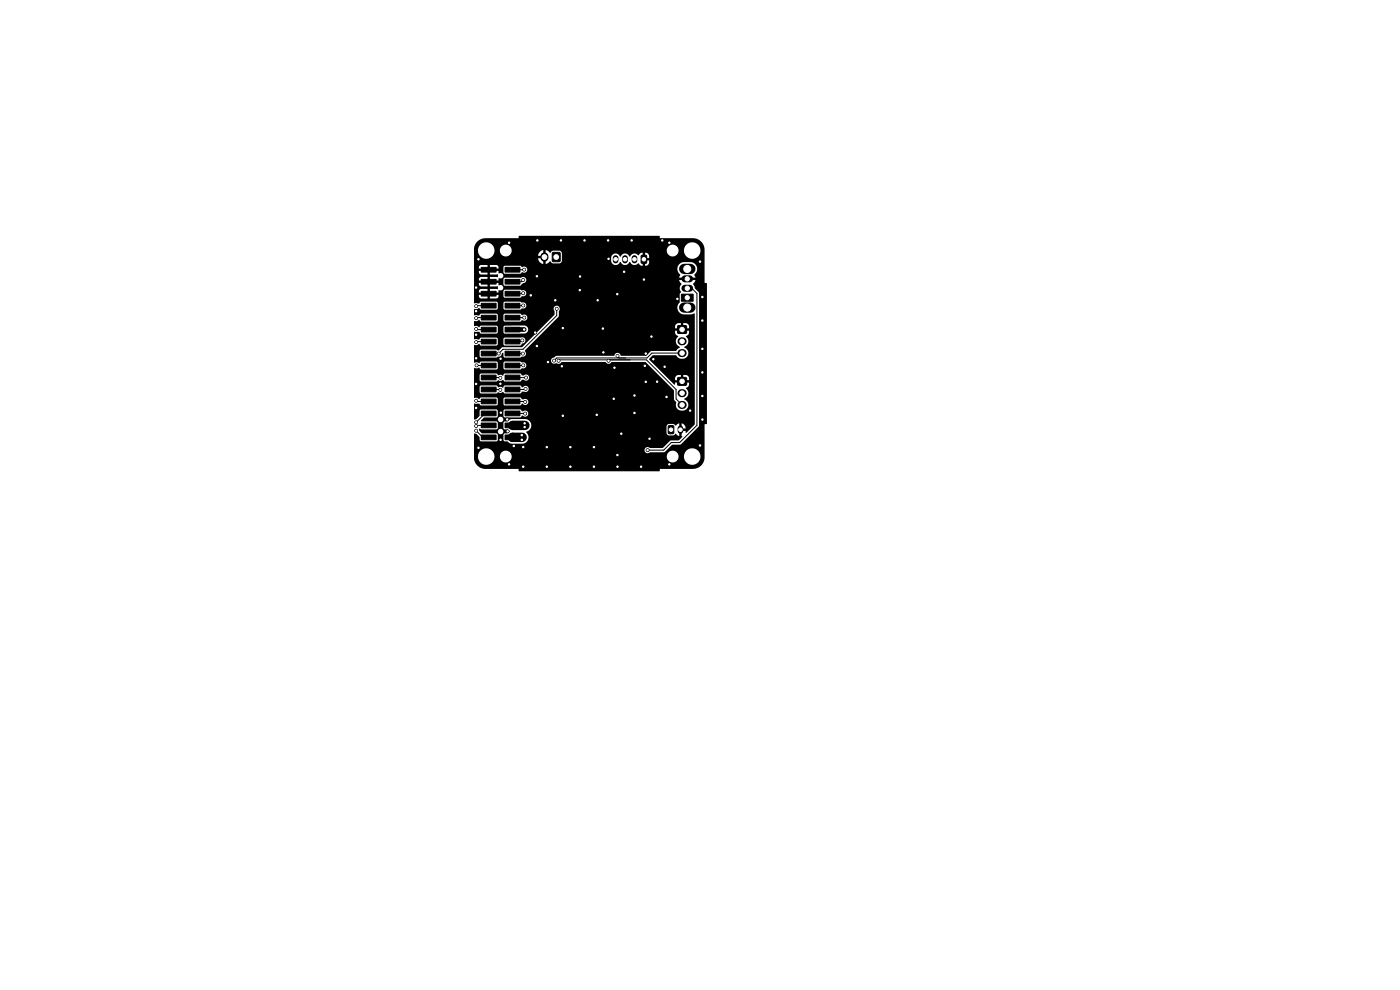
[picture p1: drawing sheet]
<svg xmlns="http://www.w3.org/2000/svg" width="297mm" height="210mm" viewBox="0 0 297 210" stroke-linecap="round" stroke-linejoin="round" font-family="sans-serif">
<g fill="#000" stroke="#000" stroke-width=".21">
<path d="M102.1 56.7h3.1v1h-3.1zM102.1 59.3h3.1v1h-3.1zM107.1 56.7h3.2v1h-3.2zM107.1 59.3h3.2v1h-3.2zM117.2 53.6h1.6v1.9h-1.6zM136.1 54.2l.8-.1 .3 .2v1.3l-.2 .3h-.8l-.2-.2zM102.1 61.8h3.1v1h-3.1zM102.1 64.3h3.1v1h-3.1zM102.1 66.9h3.1v1h-3.1zM102.1 69.4h3.1v1h-3.1zM102.1 72h3.1v1h-3.1zM102.1 74.5h3.1v1h-3.1z"/>
<path d="M102.1 77h3.1v1h-3.1zM102.1 79.6h3.1v1h-3.1zM107.1 61.8h3.2v1h-3.2zM107.1 64.3h3.2v1h-3.2zM107.1 66.9h3.2v1h-3.2zM107.1 69.4h3.2v1h-3.2zM107.1 72h3.2v1h-3.2zM107.1 74.5h3.2v1h-3.2zM107.1 77h3.2v1h-3.2zM107.1 79.6h3.2v1h-3.2zM143.8 69.1h1.8v1.6h-1.8zM144.5 62.4h2.5v1.5h-2.5z"/>
<path d="M102.1 82.1h3.1v1h-3.1zM102.1 84.7h3.1v1h-3.1zM102.1 87.2h3.1v1h-3.1zM102.1 89.7h3.1v1h-3.1zM102.1 92.3h3.1v1h-3.1zM107.1 82.1h3.2v1h-3.2zM107.1 84.7h3.2v1h-3.2zM107.1 87.2h3.2v1h-3.2zM107.1 89.7h3.2v1h-3.2zM107.1 92.3h3.2v1h-3.2zM141.8 90.3h.9l.2 .1v1.4l-.1 .2h-.8l-.2-.1zM143.8 80.1h1.8v1.6h-1.8z"/>
<circle cx="101.5" cy="55" r=".3"/>
<circle cx="108" cy="51.5" r=".3"/>
<circle cx="111" cy="59.4" r=".3"/>
<circle cx="111.2" cy="57.2" r=".3"/>
<circle cx="113.9" cy="58.6" r=".3"/>
<circle cx="114" cy="51" r=".3"/>
<circle cx="119" cy="51" r=".3"/>
<circle cx="123.1" cy="58.7" r=".3"/>
<circle cx="124" cy="51" r=".3"/>
<circle cx="129" cy="51" r=".3"/>
<circle cx="129.1" cy="54.9" r=".3"/>
<circle cx="132.4" cy="57.7" r=".3"/>
<circle cx="134" cy="51" r=".3"/>
<circle cx="136.6" cy="59.3" r=".3"/>
<circle cx="140.5" cy="51" r=".3"/>
<circle cx="142" cy="51.5" r=".3"/>
<circle cx="148.5" cy="55.5" r=".3"/>
<circle cx="101" cy="71" r=".3"/>
<circle cx="101" cy="76" r=".3"/>
<circle cx="101" cy="66" r=".3"/>
<circle cx="101" cy="61" r=".3"/>
<circle cx="101" cy="69.8" r=".3"/>
<circle cx="101" cy="67.5" r=".3"/>
<circle cx="101" cy="64.9" r=".3"/>
<circle cx="101" cy="72.6" r=".3"/>
<circle cx="101.1" cy="77.5" r=".3"/>
<circle cx="105.8" cy="75" r=".3"/>
<circle cx="106.2" cy="76.1" r=".3"/>
<circle cx="110.8" cy="72.2" r=".3"/>
<circle cx="110.9" cy="75" r=".3"/>
<circle cx="111" cy="77.5" r=".3"/>
<circle cx="111" cy="64.8" r=".3"/>
<circle cx="111" cy="62.2" r=".3"/>
<circle cx="111.2" cy="69.9" r=".3"/>
<circle cx="111.2" cy="67.4" r=".3"/>
<circle cx="112.6" cy="62.7" r=".3"/>
<circle cx="113.5" cy="70.6" r=".3"/>
<circle cx="113.9" cy="73.4" r=".3"/>
<circle cx="116.2" cy="76.8" r=".3"/>
<circle cx="117.5" cy="76.5" r=".3"/>
<circle cx="117.8" cy="63.7" r=".3"/>
<circle cx="118.1" cy="65.5" r=".3"/>
<circle cx="118.5" cy="76.5" r=".3"/>
<circle cx="119.2" cy="77.7" r=".3"/>
<circle cx="119.4" cy="69.6" r=".3"/>
<circle cx="123" cy="61.6" r=".3"/>
<circle cx="126.8" cy="63.7" r=".3"/>
<circle cx="127.9" cy="69.7" r=".3"/>
<circle cx="128" cy="74.7" r=".3"/>
<circle cx="129.1" cy="76.5" r=".3"/>
<circle cx="130.4" cy="78" r=".3"/>
<circle cx="130.9" cy="62.4" r=".3"/>
<circle cx="131" cy="75.5" r=".3"/>
<circle cx="136.8" cy="77.6" r=".3"/>
<circle cx="137" cy="75" r=".3"/>
<circle cx="138.2" cy="71.4" r=".3"/>
<circle cx="138.6" cy="76.2" r=".3"/>
<circle cx="141" cy="77.8" r=".3"/>
<circle cx="143.7" cy="63.4" r=".3"/>
<circle cx="149" cy="79" r=".3"/>
<circle cx="149" cy="74" r=".3"/>
<circle cx="149" cy="63" r=".3"/>
<circle cx="149" cy="68" r=".3"/>
<circle cx="101" cy="81.4" r=".3"/>
<circle cx="101" cy="86.5" r=".3"/>
<circle cx="101" cy="89.6" r=".3"/>
<circle cx="101" cy="85" r=".3"/>
<circle cx="101" cy="91.4" r=".3"/>
<circle cx="101" cy="90.4" r=".3"/>
<circle cx="101.5" cy="95" r=".3"/>
<circle cx="106.1" cy="80.1" r=".3"/>
<circle cx="106.1" cy="81.4" r=".3"/>
<circle cx="106.1" cy="82.7" r=".3"/>
<circle cx="106.2" cy="93.3" r=".3"/>
<circle cx="106.2" cy="87.5" r=".3"/>
<circle cx="107.6" cy="89" r=".3"/>
<circle cx="107.7" cy="91.5" r=".3"/>
<circle cx="108" cy="98.5" r=".3"/>
<circle cx="109" cy="94.6" r=".3"/>
<circle cx="110.7" cy="93.3" r=".3"/>
<circle cx="110.7" cy="92.3" r=".3"/>
<circle cx="111" cy="99" r=".3"/>
<circle cx="111" cy="94.8" r=".3"/>
<circle cx="111.3" cy="89.8" r=".3"/>
<circle cx="111.3" cy="90.6" r=".3"/>
<circle cx="111.4" cy="87.7" r=".3"/>
<circle cx="111.4" cy="85.3" r=".3"/>
<circle cx="111.5" cy="82.5" r=".3"/>
<circle cx="111.6" cy="80.1" r=".3"/>
<circle cx="116" cy="99" r=".3"/>
<circle cx="116" cy="94.8" r=".3"/>
<circle cx="119.4" cy="88.2" r=".3"/>
<circle cx="121" cy="99" r=".3"/>
<circle cx="121" cy="94.8" r=".3"/>
<circle cx="126" cy="99" r=".3"/>
<circle cx="126" cy="94.8" r=".3"/>
<circle cx="126.6" cy="88" r=".3"/>
<circle cx="130.2" cy="84.6" r=".3"/>
<circle cx="131" cy="96.5" r=".3"/>
<circle cx="131" cy="99" r=".3"/>
<circle cx="131.8" cy="92" r=".3"/>
<circle cx="134.6" cy="87.6" r=".3"/>
<circle cx="134.6" cy="83.9" r=".3"/>
<circle cx="136" cy="99" r=".3"/>
<circle cx="137" cy="81" r=".3"/>
<circle cx="137.4" cy="95.5" r=".3"/>
<circle cx="137.8" cy="93.1" r=".3"/>
<circle cx="139.4" cy="81" r=".3"/>
<circle cx="141.4" cy="84.2" r=".3"/>
<circle cx="142" cy="98.5" r=".3"/>
<circle cx="146.4" cy="87.1" r=".3"/>
<circle cx="148.5" cy="94.5" r=".3"/>
<circle cx="149" cy="84" r=".3"/>
<circle cx="149" cy="89" r=".3"/>
</g>
<path d="M130.6 54.7v.6M132.6 54.7v.6M134.6 54.7v.6M144.3 90.9v.5" fill="none" stroke="#000" stroke-width="1.2"/>
<path d="M115.5 54.4v.3M144.6 72.4h.2M144.6 74.9h.2M144.6 83.4h.2M144.6 85.9h.2" fill="none" stroke="#000" stroke-width="1.7"/>
<path d="M145.2 57h1.3M145.2 65.3h1.3" fill="none" stroke="#000" stroke-width="2.2"/>
<path d="M145.3 59.2h1M145.3 61.2h1" fill="none" stroke="#000" stroke-width="1.5"/>
<path d="M108.7 90.2h2.7M108.7 92.8h2.1M108.7 92.8h.1" fill="none" stroke="#000" stroke-width="2"/>
<g fill="none" stroke="#000" stroke-width=".21">
<path d="M111 59.4l-.4 .4h-1.9M111.2 57.2h-2.5M101 69.8l.2 .1h2.5M101.1 77.5h2.6M103.7 67.4l-2.7 .1M103.7 72.5l-2.7 .1M103.7 64.8l-2.7 .1M108.7 67.4h2.5M108.7 75h2.2M110.8 72.2l-.2 .3h-1.9M111 77.5h-2.3M111 64.8h-2.3"/>
<path d="M111 62.2l-2.3 .1M118.1 65.5v1.4l-7.2 7.2h-4.2l-.9 .9h-2.1M118.5 76.5l.2-.2h18.4l6.3 6.3v2l1.3 1.3M129.3 76.3l-.2 .2M131 75.5l.3 .4M144.7 74.9h-6.4l-1 1h-19.2l-.6 .6M145.8 61.1h.9l1.1 1.1v28l-3.6 3.7h-1.8l-1.6 1.6h-3.4M101 91.4l1.4 1.4h1.3M101 85l.2 .2h2.5M103.7 90.2h-2.5l-.2 .2M103.7 87.7h-.8l-1.9 1.9M103.7 82.6l2.4 .1"/>
<path d="M103.7 80.1h2.4M108.7 87.7h2.7M108.7 85.2l2.7 .1M108.7 80.1h.1M108.7 80.1h2.9M111.5 82.5l-.1 .1h-2.7"/>
</g>
<path d="M108.7 69.9h2.5M108.7 69.9h.1" fill="none" stroke="#000" stroke-width="1"/>
<path d="M101.2 51.4l.7-.6 .8-.3h7.3l.2-.5h29.6l.2 .5h7a2.48 2.48 0 0 1 2.5 2.5v7l.5 .2v29.6l-.5 .2v7a2.48 2.48 0 0 1-2.5 2.5h-7l-.2 .5h-29.6l-.2-.5h-7a2.46 2.46 0 0 1-2.4-2.1v-.4h.8a1.75 1.75 0 0 0 1.8 1.6 1.75 1.75 0 0 0 1.7-1.7l1.2 .1a1.25 1.25 0 0 0 1.2 1.1 1.25 1.25 0 0 0 1.2-1.2l33 .1a1.25 1.25 0 0 0 1.2 1.1 1.25 1.25 0 0 0 1.2-1.1h1.2a1.76 1.76 0 0 0 2.7 1.3 1.76 1.76 0 0 0-.1-3 1.76 1.76 0 0 0-2.6 1.4v.3h-1.2a1.25 1.25 0 0 0-1.2-1.4 1.25 1.25 0 0 0-1.3 1.3h-32.9l.1-.1a1.26 1.26 0 0 0-1.4-1.2 1.26 1.26 0 0 0-1.2 1.3h-1.1l-.1-.7-.5-.7h32.4l.1 .3a.69 .69 0 0 0 1.1 .1h3l1.7-1.6h1.8l3.9-4v-28.1l-.9-1-.4-.9 .5-.9h-1.3v-.5h1.3l-.2-.6a1.5 1.5 0 0 0 .6-1.6 1.5 1.5 0 0 0-1.4-1.1h-1.5a1.51 1.51 0 0 0-1.3 1.1 1.51 1.51 0 0 0 .6 1.6l-.2 .6h1.3v.5h-1.3l.4 .9a1.34 1.34 0 0 0 0 1.7l-.3 .4v1.6a1.54 1.54 0 0 0-.4 1.6 1.54 1.54 0 0 0 1.3 1.1h1.6l.6-.2 .1 .1v23.4l-1.8 1.8-.2-.1 .1-.3h-.9v-.5l.9-.1a1.1 1.1 0 0 0-.9-1v1.1h-.5v-1.1l-.8 .5-.4-.4h-1.1l-.4 .5v1.5l.4 .5h1.1l.4-.4 .8 .5v-1.1h.5v1.1l.1 .2-.7 .7h-1.8l-1.6 1.6h-2.8a.65 .65 0 0 0-.7-.1 .65 .65 0 0 0-.4 .6l-32.6-.1a1.76 1.76 0 0 0-1.8-.1 1.76 1.76 0 0 0-.9 1.7h-.8v-5h.4l.7 .7 .1 .7 .2 .2h3.3l.3-.3h1.2l.1 .3 .8 .1 .7 .4h2.4a1.42 1.42 0 0 0 1.3-1 1.42 1.42 0 0 0-.5-1.5 1.38 1.38 0 0 0 1.1-1.4 1.38 1.38 0 0 0-1.3-1.3h-2.9l-.9 .5-.7 .1-.1 .2 .1 1.2 .8 .2 .4 .4-.5 .4-.7 .2-.1 1.2h-1.2v-1.1l-.2-.3h-3.1l-.5-.4h3.8a.58 .58 0 0 0 .8 .6 .58 .58 0 0 0 .2-1 .58 .58 0 0 0-1 .3v.1h-3.8l-.2-.5h3.9l.1-.2v-1.1l-.1-.2-3.3-.1-.2-.2 .3-.2h3.3a.58 .58 0 0 0 .8 .5 .58 .58 0 0 0 .2-1 .58 .58 0 0 0-1 .3v.2h-3.3l.4-.4h2.6l.3-.4h1.2l.3 .4h3.2l.5-.4a.68 .68 0 0 0 1.2-.2 .68 .68 0 0 0-.8-.9l-.5 .1-.4-.4-3.3 .1-.2 .2v1.1h-1.2v-1.1l-.2-.2h-3.4l-.2 .2-.1 1.1-.6 .7h-.5v-3.3h1l.5 .4h3.2l.3-.3h1.2l.3 .3h3.2l.5-.4a.69 .69 0 0 0 .9 .3 .69 .69 0 0 0 .3-.9 .69 .69 0 0 0-.9-.3h-.4l-.4-.4h-3.3l-.2 .3v1.1h-1.2v-1.1l-.2-.3h-3.3l-.4 .4-.5-.3h-.6v-1.2h1.1l.4 .3h3.2l.4-.3 .7 .1a.29 .29 0 0 1 .3-.2 .29 .29 0 0 1 .2 .3l3.4 .1 .4-.4h.5a.67 .67 0 0 0 .9-.3 .67 .67 0 0 0-.3-.9 .67 .67 0 0 0-.9 .3l-.6-.4h-3.2l-.3 .2a.16 .16 0 0 1-.1 .2 .16 .16 0 0 1-.2 0l-.3-.2-.5 .1-.4-.3h-3.3l-.2 .2-.1 1.2h-1.1v-2.6h1.1l.4 .3h3.2l.4-.3 .5 .2 .5-.2 .4 .3h3.2l.4-.3h.4a.66 .66 0 0 0 1-.1 .66 .66 0 0 0-.1-.9 .66 .66 0 0 0-.9 0h-.4l-.4-.4h-3.2l-.4 .5-.5-.2-.5 .1-.4-.4h-3.2l-.3 .3-.1 1.1h-1.1v-2.6l.6 .2 .4-.2 .5 .4h3.2l.3-.3h1.2l.3 .3h3.2l.3-.2a.74 .74 0 0 0 .9-.3 .74 .74 0 0 0 0-.8l-1.2-.4h-3.3l-.2 .2v1.2h-1.2v-1.2l-.2-.2h-3.3l-.5 .4-.4-.3-.6 .1v-.4h16.3a.76 .76 0 0 0 1.2 .5 .75 .75 0 0 0 1.1-.2l9.4 .1a.72 .72 0 0 0 1.2-.1h7.2l5.9 6 .1 2 .5 .5a1.29 1.29 0 0 0 1.3 1.8 1.29 1.29 0 0 0 1-1.9l-.6-.5a1.37 1.37 0 0 0 .3-2.4l.6-.5 .1-.6h-1.1v-.6h1.1a.92 .92 0 0 0-.3-.9 .92 .92 0 0 0-.9-.2v1h-.6v-1h-.5a.84 .84 0 0 0-.7 1.1h1.1v.6h-1.1v.3l-.2 .1-5.3-5.4 .8-.8h4.9a1.29 1.29 0 0 0 2.1 .5 1.29 1.29 0 0 0-.2-2.1l-.1-.2a1.3 1.3 0 0 0 .3-2.3l.6-.5 .1-.6h-1.1v-.6h1.1a.92 .92 0 0 0-.3-.9 .92 .92 0 0 0-.9-.2v1h-.6v-1h-.5a.84 .84 0 0 0-.7 1.1h1.1v.6h-1.1l.1 .6 .6 .5a1.33 1.33 0 0 0 .3 2.3l-.8 .8-5.2 .1-1.1 1h-5.3a.78 .78 0 0 0-.8-.7 .78 .78 0 0 0-.8 .7h-12.1l-.6 .3a.65 .65 0 0 0-.6 .7h-16.3v-1h1.1l.4 .4h3.2l.2-.2a.99 .99 0 0 0 1.1-.8h.2v.7l.2 .2 3.3 .1 .3-.2a.76 .76 0 0 0 .9-.4 .76 .76 0 0 0-.2-.9l7.1-7.1 .2-1.3a.67 .67 0 0 0-.1-1 .67 .67 0 0 0-.9 .1 .67 .67 0 0 0 .1 .9l-.1 .8-6.8 6.8h-4.1l-1 .8-.4-.3-3.3 .1-.2 .2-.1 1.1h-1.1v-2.3h.5l.6-.3 .4 .4h3.2l.3-.3h1.2l.3 .3h3.2l.4-.3a.89 .89 0 0 0 .6-1.2l-.4-.2h-3.9l-.2 .3v1.1h-1.2v-1.1l-.2-.3h-3.3l-.5 .4-1-.1v-1.4l.1-.1h1l.4 .4h3.2l.3-.3h1.2l.3 .3 4.2-.1a.85 .85 0 0 0 .8-.8 .85 .85 0 0 0-.8-.9l-4.3 .1-.2 .2v1.2h-1.2v-1.2l-.2-.2h-3.3l-.5 .3-.4-.2h-.5l-.1-.1v-1h.6l.4-.3 .5 .4h3.2l.3-.3h1.2l.3 .3h3.2l.4-.3a.69 .69 0 0 0 .9 .1 .69 .69 0 0 0 .1-.9 .69 .69 0 0 0-.9-.3l-.5-.3h-3.3l-.2 .3v1.1h-1.2v-1.1l-.2-.3h-3.3l-.5 .4h-.9l-.1-.1v-1.2h.6l.4-.3 .5 .4h3.2l.3-.3h1.2l.3 .3h3.2l.3-.2a.75 .75 0 0 0 .8-.2 .75 .75 0 0 0 .2-.8 .81 .81 0 0 0-1-.3l-.3-.2h-3.3l-.2 .2v1.2h-1.2v-1.2l-.2-.2h-3.3l-.4 .4-1.1-.1v-1.7h1v.4l.5 .3h1.3v-.7h.5v.7h1.5l.4-.5h1l.3 .4h3.2l.3-.3a.74 .74 0 0 0 .9-.3 .74 .74 0 0 0 0-.8l-1.2-.4-3.3 .1-.2 .2v1.1h-1v-.2h-5.2v-.6h2.8v-.7h-1.4l-.4 .3v.4h-1v-2h1v.5l.4 .3h1.4v-.8h.5v.8l1.7-.1v.6h-1.7v.7h1.9v-.4a.64 .64 0 0 0 1-.6 .64 .64 0 0 0-1-.5v-.2h1l.3 .3h3.2l.6-.5a.71 .71 0 0 0 .7-.9 .71 .71 0 0 0-1.2-.3h-3.4l-.2 .3v1.1h-1v-.3h-5.2v-.5h2.8v-.7h-1.4l-.4 .2v.5h-1v-2h1v.5l.4 .2h1.4v-.7h.5v.7h1.7l-.1 .6h-1.6v.7h1.9v-.5a.64 .64 0 0 0 1-.5 .64 .64 0 0 0-1-.5v-.2h1l.3 .3h3.2l.4-.3a.71 .71 0 0 0 .9-.2 .71 .71 0 0 0 0-.9l-.5-.2-.3 .2-.5-.3h-3.3l-.2 .2v1.2h-1v-.3h-5.2v-.5h2.8v-.8h.5v.8h1.9l-.1-.5-.4-.3h-3.3l-.4 .3v.5h-1v-3.7h.8a1.75 1.75 0 0 0 1.8 1.6 1.75 1.75 0 0 0 1.7-1.7h1.1l.1 .1a1.24 1.24 0 0 0 1.8 1h7.2v.5h-1a1.35 1.35 0 0 0 1.1 1.2v-1h.6v1l.9-.6 .7 .5h1.4l.2-.2 .2-.4h10.4l.1 .2a1.01 1.01 0 0 0 .9 .7 1.01 1.01 0 0 0 1-.6 1.08 1.08 0 0 0 1 .6 1.08 1.08 0 0 0 1-.6 1.11 1.11 0 0 0 1.9 .2l.4 .5 .4 .1v-1.1h.6v1.1a.83 .83 0 0 0 .8-1.1h-.8v-.6h.8v-.4a.76 .76 0 0 0-.8-.7v1.1h-.6v-1.1l-.4 .1-.5 .5a1.08 1.08 0 0 0-1.8 .2 1.08 1.08 0 0 0-1-.6 1.08 1.08 0 0 0-1 .6 1.02 1.02 0 0 0-1-.6 1.02 1.02 0 0 0-1 .8v.7h-10.4v-1.7l-.4-.4h22.6a1.25 1.25 0 0 0 1.3 1.2 1.25 1.25 0 0 0 1.2-1.1l1.2 .1a1.75 1.75 0 0 0 2.7 1.2 1.75 1.75 0 0 0-.1-3 1.75 1.75 0 0 0-2.6 1.4v.3h-1.2a1.25 1.25 0 0 0-1.2-1.4 1.25 1.25 0 0 0-1.3 1.3h-24l-.7 .5-.9-.7v1.1h-.6v-1.1l-.1 .1a1.36 1.36 0 0 0-1 1.2l-6.2-.1a1.25 1.25 0 0 0 0-2.2 1.25 1.25 0 0 0-1.9 1.2h-1.1v-.2a1.76 1.76 0 0 0-1.9-1.6 1.76 1.76 0 0 0-1.6 1.9h-.8v-.9z" fill="#000"/>
<g fill="#fff" stroke="#fff" stroke-width=".21">
<circle cx="108" cy="51.5" r=".15"/>
<circle cx="101.5" cy="95" r=".15"/>
<circle cx="138.6" cy="76.2" r=".15"/>
<circle cx="142" cy="51.5" r=".15"/>
<circle cx="148.5" cy="94.5" r=".15"/>
<circle cx="112.6" cy="62.6" r=".15"/>
<circle cx="127.9" cy="69.7" r=".15"/>
<circle cx="141.4" cy="84.2" r=".15"/>
<circle cx="143.7" cy="63.4" r=".15"/>
<circle cx="116.3" cy="76.8" r=".15"/>
<circle cx="140.5" cy="51" r=".15"/>
<circle cx="113.9" cy="73.4" r=".15"/>
<circle cx="149" cy="63" r=".15"/>
<circle cx="101" cy="81.5" r=".15"/>
<circle cx="109" cy="94.6" r=".15"/>
<circle cx="131" cy="62.4" r=".15"/>
<circle cx="106.2" cy="93.3" r=".15"/>
<circle cx="101" cy="76" r=".15"/>
<circle cx="126" cy="94.9" r=".15"/>
<circle cx="137" cy="81" r=".15"/>
<circle cx="116" cy="99" r=".15"/>
<circle cx="117.8" cy="63.7" r=".15"/>
<circle cx="101" cy="86.5" r=".15"/>
<circle cx="149" cy="74" r=".15"/>
<circle cx="123" cy="61.5" r=".15"/>
<circle cx="131" cy="96.5" r=".15"/>
<circle cx="139.4" cy="81" r=".15"/>
<circle cx="128" cy="74.8" r=".15"/>
<circle cx="108" cy="98.5" r=".15"/>
<circle cx="149" cy="68" r=".15"/>
<circle cx="129" cy="51" r=".15"/>
<circle cx="131.8" cy="92" r=".15"/>
<circle cx="101" cy="71" r=".15"/>
<circle cx="138.2" cy="71.4" r=".15"/>
<circle cx="132.4" cy="57.7" r=".15"/>
<circle cx="126" cy="99" r=".15"/>
<circle cx="146.4" cy="87.1" r=".15"/>
<circle cx="137" cy="75" r=".15"/>
<circle cx="101" cy="61" r=".15"/>
<circle cx="131" cy="99" r=".15"/>
<circle cx="113.6" cy="70.5" r=".15"/>
<circle cx="124" cy="51" r=".15"/>
<circle cx="149" cy="79" r=".15"/>
<circle cx="101.5" cy="55" r=".15"/>
<circle cx="121" cy="94.9" r=".15"/>
<circle cx="130.3" cy="78" r=".15"/>
<circle cx="148.5" cy="55.5" r=".15"/>
<circle cx="136.6" cy="59.3" r=".15"/>
<circle cx="149" cy="89" r=".15"/>
<circle cx="136.8" cy="77.6" r=".15"/>
<circle cx="126.6" cy="88" r=".15"/>
<circle cx="119" cy="51" r=".15"/>
<circle cx="134" cy="51" r=".15"/>
<circle cx="111" cy="99" r=".15"/>
<circle cx="107.6" cy="89" r=".15"/>
<circle cx="136" cy="99" r=".15"/>
<circle cx="116" cy="94.9" r=".15"/>
<circle cx="121" cy="99" r=".15"/>
<circle cx="134.6" cy="83.9" r=".15"/>
<circle cx="119.4" cy="88.2" r=".15"/>
<circle cx="141" cy="77.8" r=".15"/>
<circle cx="119.4" cy="69.6" r=".15"/>
<circle cx="129.1" cy="54.9" r=".15"/>
<circle cx="130.2" cy="84.6" r=".15"/>
<circle cx="137.8" cy="93.1" r=".15"/>
<circle cx="119.2" cy="77.7" r=".15"/>
<circle cx="142" cy="98.5" r=".15"/>
<circle cx="123" cy="58.7" r=".15"/>
<circle cx="106.2" cy="76.1" r=".15"/>
<circle cx="111" cy="94.8" r=".15"/>
<circle cx="126.8" cy="63.7" r=".15"/>
<circle cx="106.1" cy="81.4" r=".15"/>
<circle cx="107.7" cy="91.5" r=".15"/>
<circle cx="134.6" cy="87.6" r=".15"/>
<circle cx="101" cy="66" r=".15"/>
<circle cx="106.3" cy="87.5" r=".15"/>
<circle cx="149" cy="84" r=".15"/>
<circle cx="113.9" cy="58.6" r=".15"/>
<circle cx="114" cy="51" r=".15"/>
<circle cx="111.3" cy="90.6" r=".15"/>
<circle cx="111.3" cy="89.8" r=".15"/>
<circle cx="111" cy="59.4" r=".15"/>
<circle cx="101" cy="91.4" r=".15"/>
<circle cx="110.7" cy="92.3" r=".15"/>
<circle cx="110.7" cy="93.3" r=".15"/>
<circle cx="101" cy="90.4" r=".15"/>
<circle cx="111.2" cy="67.4" r=".15"/>
<circle cx="101" cy="89.6" r=".15"/>
<circle cx="111.2" cy="69.9" r=".15"/>
<circle cx="111.4" cy="87.7" r=".15"/>
<circle cx="101" cy="85" r=".15"/>
<circle cx="111.4" cy="85.3" r=".15"/>
<circle cx="110.9" cy="75" r=".15"/>
<circle cx="118.1" cy="65.5" r=".15"/>
<circle cx="105.8" cy="75" r=".15"/>
<circle cx="101.1" cy="77.5" r=".15"/>
<circle cx="111" cy="77.5" r=".15"/>
<circle cx="101" cy="72.6" r=".15"/>
<circle cx="110.8" cy="72.2" r=".15"/>
<circle cx="101" cy="69.8" r=".15"/>
<circle cx="101" cy="67.5" r=".15"/>
<circle cx="101" cy="64.9" r=".15"/>
<circle cx="111" cy="64.8" r=".15"/>
<circle cx="131" cy="75.5" r=".15"/>
<circle cx="117.6" cy="76.5" r=".15"/>
<circle cx="106.1" cy="82.7" r=".15"/>
<circle cx="111.5" cy="82.5" r=".15"/>
<circle cx="106.1" cy="80.2" r=".15"/>
<circle cx="111.6" cy="80.1" r=".15"/>
<circle cx="118.5" cy="76.5" r=".15"/>
<circle cx="129.1" cy="76.5" r=".15"/>
<circle cx="111" cy="62.2" r=".15"/>
<circle cx="111.2" cy="57.2" r=".15"/>
<circle cx="137.4" cy="95.5" r=".15"/>
<circle cx="107.3" cy="96.8" r="1"/>
<circle cx="103.1" cy="96.8" r="1.5"/>
<circle cx="142.7" cy="96.8" r="1"/>
<circle cx="146.8" cy="96.8" r="1.5"/>
<circle cx="142.7" cy="53.1" r="1"/>
<circle cx="146.8" cy="53.1" r="1.5"/>
<circle cx="107.3" cy="53.1" r="1"/>
<circle cx="103.2" cy="53.1" r="1.5"/>
<circle cx="136.6" cy="55" r=".37"/>
<circle cx="134.6" cy="55" r=".37"/>
<circle cx="132.6" cy="55" r=".37"/>
<circle cx="130.6" cy="55" r=".37"/>
<circle cx="142.4" cy="91.2" r=".37"/>
<circle cx="144.4" cy="91.2" r=".37"/>
<circle cx="118" cy="54.5" r=".5"/>
<circle cx="115.5" cy="54.5" r=".5"/>
<circle cx="145.8" cy="65.2" r=".75"/>
<circle cx="145.8" cy="57" r=".75"/>
<circle cx="145.8" cy="63.1" r=".45"/>
<circle cx="145.8" cy="61.2" r=".45"/>
<circle cx="145.8" cy="59.2" r=".45"/>
<circle cx="144.7" cy="69.9" r=".47"/>
<circle cx="144.7" cy="72.4" r=".47"/>
<circle cx="144.7" cy="74.9" r=".47"/>
<circle cx="144.7" cy="80.9" r=".47"/>
<circle cx="144.7" cy="83.4" r=".48"/>
<circle cx="144.7" cy="85.9" r=".47"/>
</g>
</svg>
